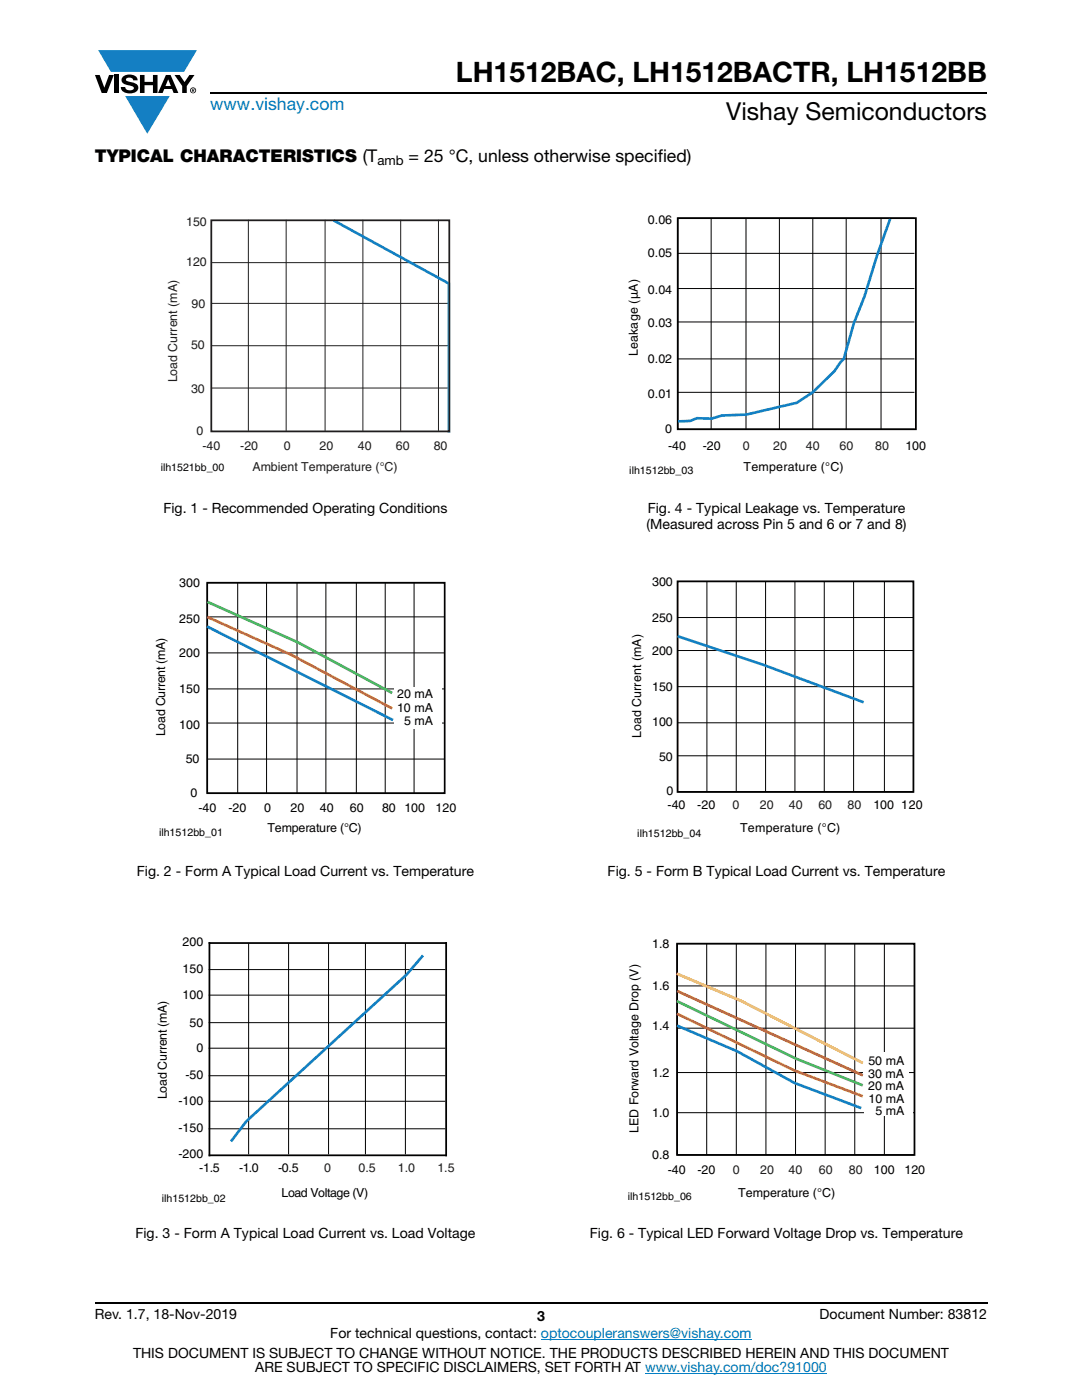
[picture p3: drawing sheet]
<svg xmlns="http://www.w3.org/2000/svg" width="216mm" height="279mm" viewBox="0 0 216 279" stroke-linecap="round" stroke-linejoin="round" font-family="sans-serif">
<defs><g id="words">
<text font-size="5.6" x="91" y="16.4">LH1512BAC, LH1512BACTR, LH1512BB</text>
<text font-size="4.9" x="144.9" y="24">Vishay Semiconductors</text>
<text font-size="3.5" fill="#007ec4" x="42" y="21.9">www.vishay.com</text>
<g font-size="3.5">
<text x="18.9" y="32.3">TYPICAL CHARACTERISTICS (T</text>
<text x="81.5" y="32.3">= 25 °C, unless otherwise specified)</text>
</g>
<g font-size="2.8">
<text x="32.6" y="102.4">Fig. 1 - Recommended Operating Conditions</text>
<text x="129" y="105.6">(Measured across Pin 5 and 6 or 7 and 8)</text>
<text x="129.2" y="102.4">Fig. 4 - Typical Leakage vs. Temperature</text>
<text x="27.3" y="174.8">Fig. 2 - Form A Typical Load Current vs. Temperature</text>
<text x="121.2" y="174.8">Fig. 5 - Form B Typical Load Current vs. Temperature</text>
<text x="27" y="247.1">Fig. 3 - Form A Typical Load Current vs. Load Voltage</text>
<text x="117.7" y="247.1">Fig. 6 - Typical LED Forward Voltage Drop vs. Temperature</text>
<text x="18.9" y="263.3">Rev. 1.7, 18-Nov-2019</text>
<text x="107.2" y="263.6">3</text>
<text x="163.6" y="263.3">Document Number: 83812</text>
<text x="65.9" y="267.1">For technical questions, contact: optocoupleranswers@vishay.com</text>
<text x="26.5" y="271">THIS DOCUMENT IS SUBJECT TO CHANGE WITHOUT NOTICE. THE PRODUCTS DESCRIBED HEREIN AND THIS DOCUMENT</text>
<text x="50.9" y="273.8">ARE SUBJECT TO SPECIFIC DISCLAIMERS, SET FORTH AT www.vishay.com/doc?91000</text>
</g>
<text font-size="2.6" x="75.3" y="33">amb</text>
<g font-size="2.5" fill="#201d1e">
<text x="37.1" y="45.2">150</text>
<text x="37.1" y="53.2">120</text>
<text x="38.2" y="61.4">90</text>
<text x="38.1" y="69.6">50</text>
<text x="35.3" y="76.3" transform="rotate(-90 35.3 76.3)">Load Current (mA)</text>
<text x="38.1" y="78.4">30</text>
<text x="39.2" y="86.8">0</text>
<text x="40.4" y="89.9">-40</text>
<text x="48" y="89.9">-20</text>
<text x="56.6" y="89.9">0</text>
<text x="63.7" y="89.9">20</text>
<text x="71.4" y="89.9">40</text>
<text x="79" y="89.9">60</text>
<text x="86.5" y="89.9">80</text>
<text x="148.3" y="89.9">0</text>
<text x="154.3" y="89.8">20</text>
<text x="160.8" y="89.8">40</text>
<text x="167.5" y="89.8">60</text>
<text x="174.6" y="89.8">80</text>
<text x="50.4" y="94">Ambient Temperature (°C)</text>
<text x="146.2" y="161.4">0</text>
<text x="151.6" y="161.4">20</text>
<text x="157.4" y="161.4">40</text>
<text x="163.3" y="161.4">60</text>
<text x="169.1" y="161.4">80</text>
<text x="64.7" y="233.9">0</text>
<text x="71.5" y="233.9">0.5</text>
<text x="79.4" y="233.8">1.0</text>
<text x="87.3" y="233.8">1.5</text>
<text x="146.2" y="234.4">0</text>
<text x="151.7" y="234.4">20</text>
<text x="157.4" y="234.3">40</text>
<text x="163.4" y="234.3">60</text>
<text x="169.4" y="234.4">80</text>
</g>
<g font-size="2.5">
<text x="129.3" y="44.6">0.06</text>
<text x="129.3" y="51.3">0.05</text>
<text x="129.3" y="58.7">0.04</text>
<text x="129.3" y="65.3">0.03</text>
<text x="127.2" y="71.1" transform="rotate(-90 127.2 71.1)">Leakage (µA)</text>
<text x="129.3" y="72.4">0.02</text>
<text x="129.3" y="79.4">0.01</text>
<text x="132.7" y="86.4">0</text>
<text x="133.3" y="89.8">-40</text>
<text x="140.2" y="89.8">-20</text>
<text x="180.7" y="89.8">100</text>
<text x="148.4" y="94.1">Temperature (°C)</text>
<text x="35.8" y="117.1">300</text>
<text x="130.1" y="117">300</text>
<text x="35.8" y="124.2">250</text>
<text x="130.1" y="124.2">250</text>
<text x="35.8" y="131.1">200</text>
<text x="130.1" y="130.8">200</text>
<text x="130.1" y="138">150</text>
<text x="35.8" y="138.2">150</text>
<text x="79.2" y="142.1">10 mA</text>
<text x="79.2" y="139.4">20 mA</text>
<text x="33" y="147" transform="rotate(-90 33 147)">Load Current (mA)</text>
<text x="35.8" y="145.4">100</text>
<text x="80.7" y="144.6">5 mA</text>
<text x="127.9" y="147.4" transform="rotate(-90 127.9 147.4)">Load Current (mA)</text>
<text x="130.1" y="144.9">100</text>
<text x="37.1" y="152.2">50</text>
<text x="131.5" y="151.8">50</text>
<text x="38" y="159.1">0</text>
<text x="133" y="158.7">0</text>
<text x="133.2" y="161.4">-40</text>
<text x="139.1" y="161.4">-20</text>
<text x="174.3" y="161.4">100 120</text>
<text x="39.6" y="162.1">-40</text>
<text x="45.6" y="162.1">-20</text>
<text x="52.7" y="162.1">0</text>
<text x="53.4" y="166.1">Temperature (°C)</text>
<text x="58" y="162.1">20</text>
<text x="63.8" y="162.1">40</text>
<text x="69.8" y="162.1">60</text>
<text x="76.2" y="162.1">80 100</text>
<text x="86.9" y="162.1">120</text>
<text x="147.7" y="166.1">Temperature (°C)</text>
<text x="36.4" y="188.7">200</text>
<text x="130.1" y="189.2">1.8</text>
<text x="36.4" y="194.2">150</text>
<text x="130.1" y="197.6">1.6</text>
<text x="36.4" y="199.3">100</text>
<text x="37.8" y="204.9">50</text>
<text x="39.2" y="209.9">0</text>
<text x="130.1" y="205.6">1.4</text>
<text x="37" y="215.4">-50</text>
<text x="130.1" y="214.9">1.2</text>
<text x="173.2" y="215.1">30 mA</text>
<text x="173.3" y="212.6">50 mA</text>
<text x="33.3" y="219.4" transform="rotate(-90 33.3 219.4)">Load Current (mA)</text>
<text x="35.6" y="220.5">-100</text>
<text x="173.2" y="217.6">20 mA</text>
<text x="173.3" y="220.1">10 mA</text>
<text x="35.6" y="226">-150</text>
<text x="127.4" y="226.1" transform="rotate(-90 127.4 226.1)">LED Forward Voltage Drop (V)</text>
<text x="130.1" y="222.9">1.0</text>
<text x="174.7" y="222.5">5 mA</text>
<text x="35.6" y="231.1">-200</text>
<text x="39.7" y="233.8">-1.5</text>
<text x="47.7" y="233.8">-1.0</text>
<text x="55.5" y="233.8">-0.5</text>
<text x="130.1" y="231.3">0.8</text>
<text x="56.2" y="238.8">Load Voltage (V)</text>
<text x="133.2" y="234.3">-40</text>
<text x="139.2" y="234.3">-20</text>
<text x="147.3" y="238.9">Temperature (°C)</text>
<text x="174.4" y="234.3">100</text>
<text x="180.5" y="234.3">120</text>
</g>
<g font-size="2.1">
<text x="32.1" y="94.1">ilh1521bb_00</text>
<text x="125.6" y="94.6">ilh1512bb_03</text>
<text x="31.7" y="166.9">ilh1512bb_01</text>
<text x="127.2" y="167">ilh1512bb_04</text>
<text x="32.3" y="239.9">ilh1512bb_02</text>
<text x="125.3" y="239.5">ilh1512bb_06</text>
</g>
</g></defs>
<g fill="#147fc3">
<path d="M19.6 10h19.7l-2.6 4.3h-1.1h-13.5z"/>
<path d="M25 19.2h8.9l-4.5 7.5z"/>
</g>
<g fill="#000">
<path d="M18.9 15h1l.9 2.5 1-2.5h.9l-1.4 3.6h-1zM22.9 15h.9v3.6h-.9zM24.6 15.3a2.1 2.1 0 0 1 2.8 .3l.1 .4h-.9a.79 .79 0 0 0-.7-.5 .79 .79 0 0 0-.8 .4l.3 .3 1 .2a1.08 1.08 0 0 1 1.2 1 1.08 1.08 0 0 1-1.1 1.2 1.73 1.73 0 0 1-2.4-1.2h.9a.96 .96 0 0 0 .8 .6 .96 .96 0 0 0 .9-.4 1.31 1.31 0 0 0-1.2-.6 1.03 1.03 0 0 1-1.1-.6 1.03 1.03 0 0 1 .2-1.1zM27.9 15h.9v1.3h1.7v-1.3h.9v3.6h-.9v-1.6h-1.7v1.6h-.9zM34.8 15h1.1l.9 1.4 1-1.4h1l-1.5 2.2v1.4h-.9v-1.4z"/>
<path d="M33.6 15.9l.5 1.3h-1.1zM33.1 15l-1.6 3.6h1l.3-.8h1.5l.3 .8h1l-1.6-3.6z"/>
<path d="M38.4 17.8h.2v.2h-.2zM38.3 17.7v.7h.1v-.3l.4 .3-.2-.3 .2-.2-.1-.2z"/>
<path d="M38.1 18a.46 .46 0 0 1 .9 0 .46 .46 0 0 1-.9 0zM37.9 18a.6 .6 0 0 0 1.2 0 .6 .6 0 0 0-1.2 0z"/>
</g>
<path d="M42 18.6h155M18.9 260h178.1" fill="none" stroke="#000" stroke-width=".36"/>
<path d="M107.9 267.3h42.1M128.7 274h36.3" fill="none" stroke="#007ec4" stroke-width=".2"/>
<path d="M32.1 43.1h57.7v51.5h-57.7z" fill="#fff"/>
<path d="M42.2 52.4h47.3M49.6 44v41.9M57.1 44v41.9M64.9 44v41.9M72.4 44v41.9M80 44v41.9M87.5 44v41.9M42.2 77.4h47.3M42.2 69h47.3M42.2 60.5h47.3" fill="none" stroke="#201d1e" stroke-width=".2"/>
<path d="M66.8 44.1l22.8 12.5v29.5" fill="none" stroke="#147fc3" stroke-width=".53"/>
<path d="M42.2 44h47.5v42.1h-47.5z" fill="none" stroke="#201d1e" stroke-width=".35"/>
<path d="M30.8 114.9h60.3v52.5h-60.3z" fill="#fff"/>
<g fill="none" stroke="#000" stroke-width=".2">
<path d="M47.4 116.3v42M53.2 116.3v42M59.3 116.3v42M65 116.3v42M71.1 116.3v42M76.9 116.3v42M82.6 116.3v42M88.7 116.3h-47.4v42h47.4M41.3 123.1h47.4M41.3 130.3h47.4M41.3 137.5h47.4M41.3 144.3h47.4"/>
<path d="M41.3 151.5h47.4"/>
</g>
<path d="M41.3 116.3h47.4v42h-47.4z" fill="none" stroke="#000" stroke-width=".34"/>
<g fill="#fff">
<path d="M78.8 137.1h9.4v7.9h-9.4z"/>
<path d="M79.1 141.3h5.3v4.1h-5.3z"/>
</g>
<path d="M41.3 125l37.1 18.7" fill="none" stroke="#147fc3" stroke-width=".53"/>
<path d="M41.3 123.1l16.9 7.6 20.1 10.7" fill="none" stroke="#f16b22" stroke-width=".53"/>
<path d="M41.4 120.1l18.1 8.1 18.8 10.1" fill="none" stroke="#48b74e" stroke-width=".53"/>
<path d="M31.2 186.6h59.5v53.8h-59.5z" fill="#fff"/>
<path d="M41.6 193.5h47.3M41.6 198.6h47.3M49.6 188.2v42.2M57.6 188.2v42.2M65.6 188.2v42.2M72.9 188.2v42.2M80.9 188.2v42.2M41.6 204.1h47.3M41.6 209.2h47.3M41.6 214.7h47.3M41.6 219.8h47.3M41.6 225.3h47.3" fill="none" stroke="#000" stroke-width=".2"/>
<path d="M41.6 188.2h47.6M41.8 188v42.8M89 188v42.8M41.6 230.6h47.6" fill="none" stroke="#000" stroke-width=".35"/>
<path d="M84.4 190.7l-3.3 3.8-31.9 29.3-3.1 4" fill="none" stroke="#147fc3" stroke-width=".53"/>
<path d="M125.1 42.5h59.7v52.6h-59.7z" fill="#fff"/>
<path d="M135.2 50.6h47.3M135.2 57.6h47.3M141.9 43.5v42.2M148.9 43.5v42.2M155.5 43.5v42.2M162.2 43.5v42.2M168.8 43.5v42.2M175.8 43.5v42.2M182.5 43.5h-47.3v42.2h47.3M135.2 64.3h47.3M135.2 71.6h47.3M135.2 78.3h47.3" fill="none" stroke="#000" stroke-width=".2"/>
<path d="M135.2 43.5h47.6v42.2h-47.6z" fill="none" stroke="#000" stroke-width=".35"/>
<path d="M177.6 43.7l-2.5 7-2.6 8.5-2.1 5.3-2 7.1-.7 .7-1.2 1.8-4.3 4.2-3.2 2.1-10.1 2.3-4.8 .2-2.1 .7-2.9-.1-1.4 .5-2.4 .1" fill="none" stroke="#147fc3" stroke-width=".53"/>
<path d="M125.8 114.9h58.3v52.5h-58.3z" fill="#fff"/>
<g fill="none" stroke="#000" stroke-width=".2">
<path d="M141.1 116v42M146.9 116v42M152.8 116v42M158.6 116v42M164.5 116v42M170.3 116v42M176.5 116v42M182.3 116h-47.1v42h47.1M135.2 123.2h47.1M135.2 129.8h47.1M135.2 137h47.1M135.2 144.2h47.1"/>
<path d="M135.2 150.8h47.1"/>
</g>
<path d="M135.2 116h47.1v42h-47.1z" fill="none" stroke="#000" stroke-width=".35"/>
<path d="M135.2 127l17.3 5.7 19.8 7.5" fill="none" stroke="#147fc3" stroke-width=".53"/>
<path d="M125.3 187h59.3v53h-59.3z" fill="#fff"/>
<path d="M135.1 196.8h47.3M141 188.3v42.2M146.9 188.3v42.2M152.8 188.3v42.2M158.7 188.3v42.2M164.6 188.3v42.2M170.6 188.3v42.2M176.5 188.3v42.2M182.4 188.3h-47.3v42.2h47.3M135.1 205.2h47.3M135.1 214.1h47.3M135.1 222.1h47.3" fill="none" stroke="#000" stroke-width=".2"/>
<path d="M135.1 188.3h47.4v42.2h-47.4z" fill="none" stroke="#000" stroke-width=".35"/>
<g fill="#fff">
<path d="M172.5 217.7h9.7v5h-9.7z"/>
<path d="M174 214.3h4.3v3.4h-4.3z"/>
<path d="M174 211.1h3.9v1.9h-3.9z"/>
<path d="M172.3 209.9h9v4.7h-9z"/>
</g>
<path d="M135 194.3l12.9 5.5 24.2 12.3" fill="none" stroke="#fec80b" stroke-width=".53"/>
<path d="M135.1 197.8l37 16.8" fill="none" stroke="#ee1f23" stroke-width=".53"/>
<path d="M135 199.8l23.9 11.5 13.2 5.3" fill="none" stroke="#48b74e" stroke-width=".53"/>
<path d="M135.1 202.3l23.3 11.3 13.7 5.2" fill="none" stroke="#f16b22" stroke-width=".53"/>
<path d="M135.1 204.7l11.9 5.1 11.6 6.3 13.2 5" fill="none" stroke="#147fc3" stroke-width=".53"/>
<use href="#words"/>
</svg>
